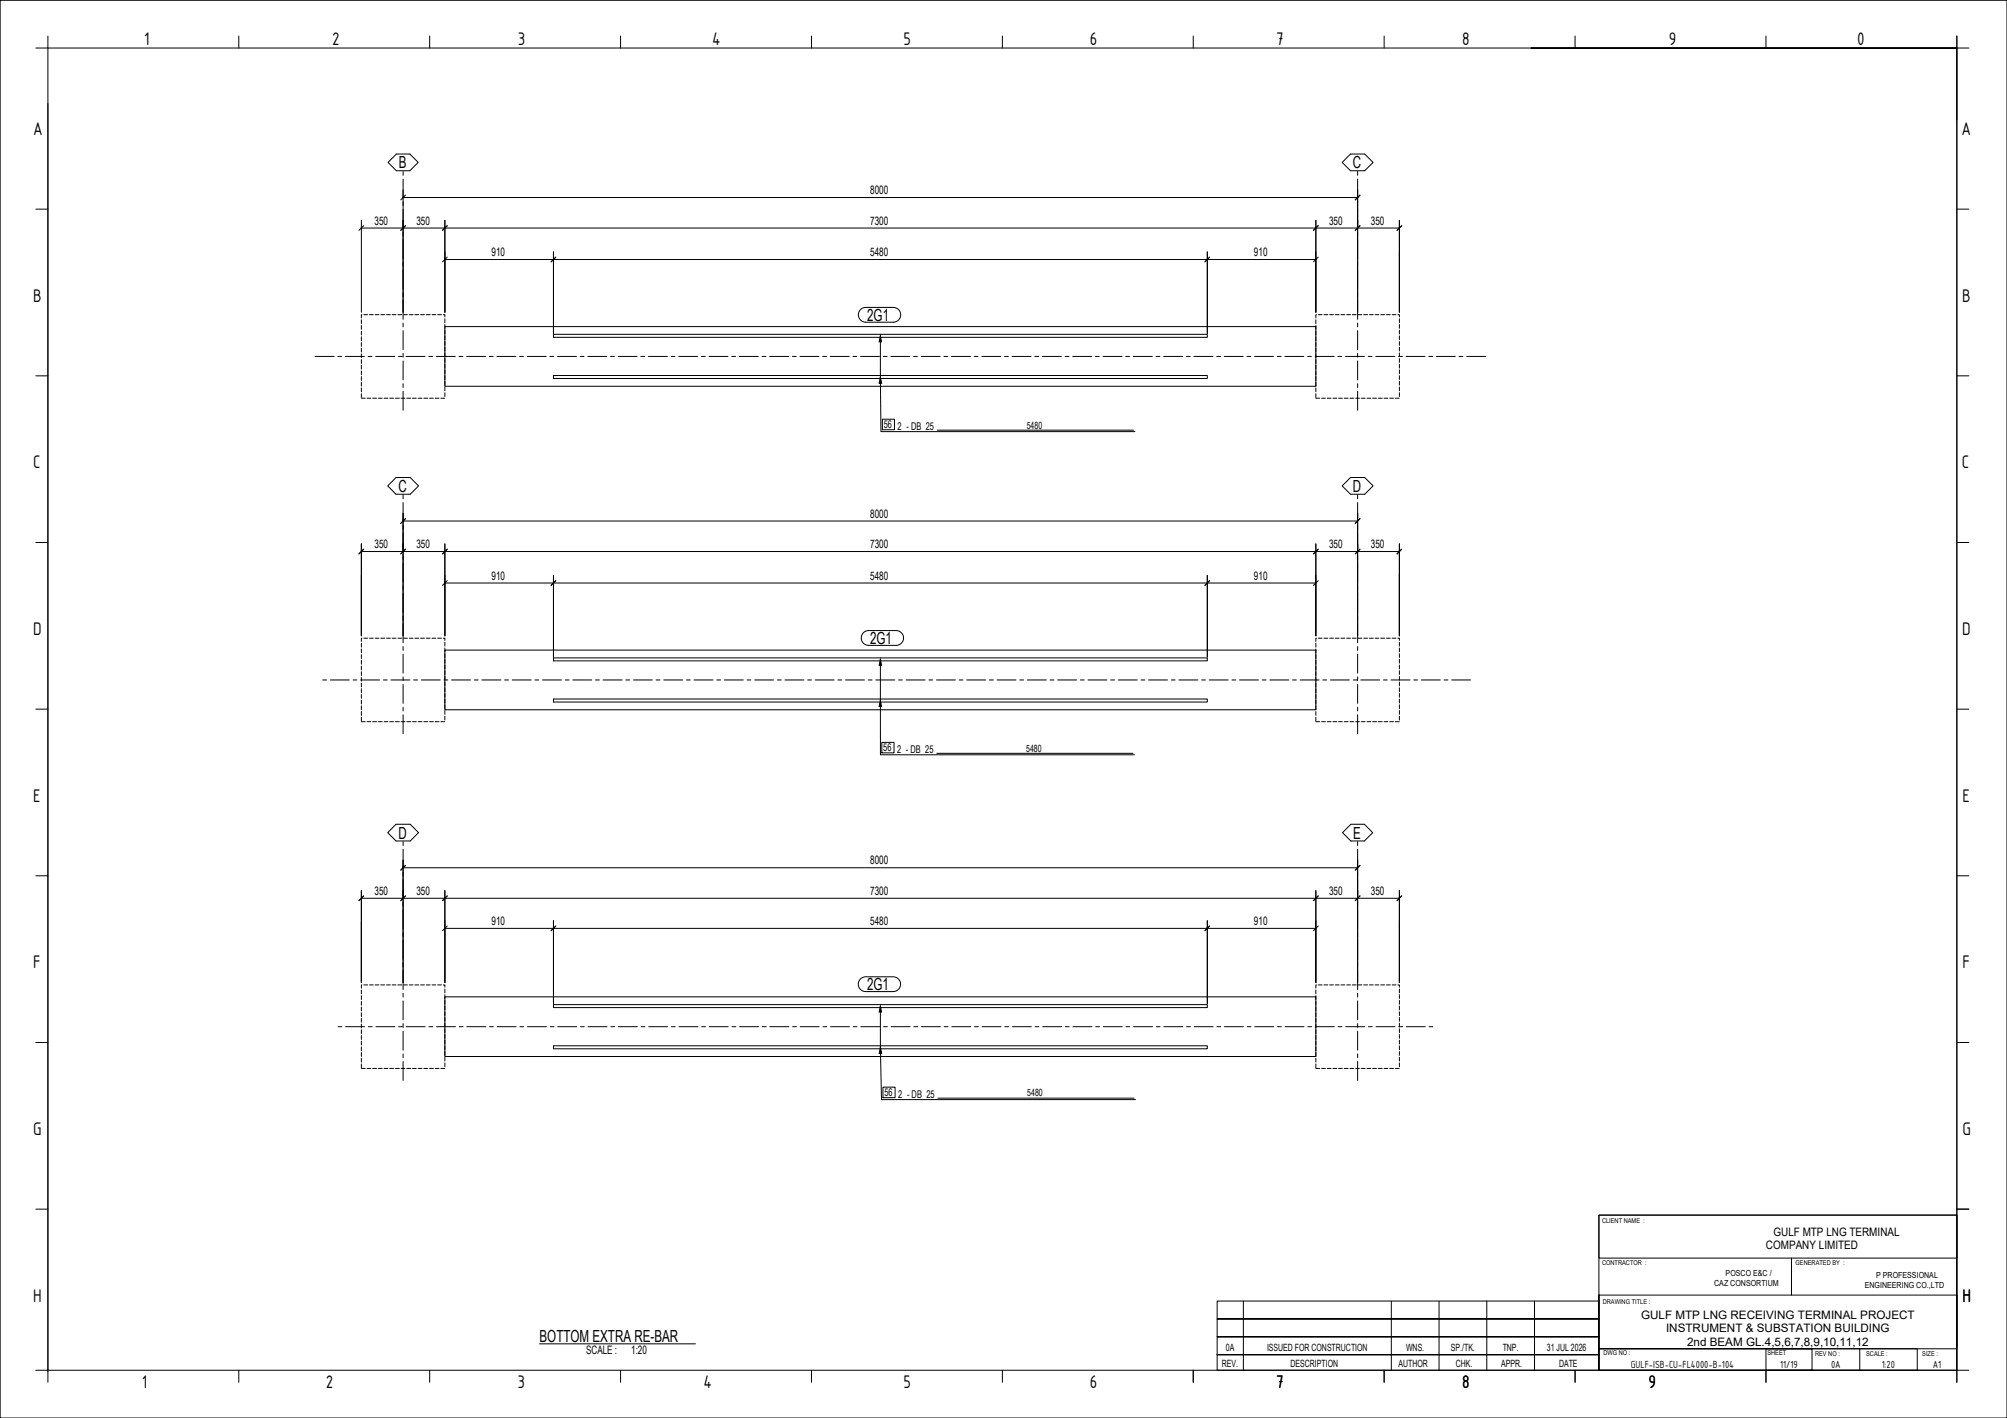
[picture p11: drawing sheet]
<svg xmlns="http://www.w3.org/2000/svg" width="841mm" height="594mm" viewBox="0 0 841 594" stroke-linecap="round" stroke-linejoin="round" font-family="sans-serif">
<defs><g id="words">
<g font-size="8.2">
<text x="60.4" y="18.9">1</text>
<text x="139.2" y="18.9">2</text>
<text x="217" y="18.9">3</text>
<text x="298.4" y="18.9">4</text>
<text x="378.6" y="18.9">5</text>
<text x="456.7" y="18.9">6</text>
<text x="534.7" y="18.9">7</text>
<text x="612.8" y="18.9">8</text>
<text x="699.3" y="18.9">9</text>
<text x="778.2" y="18.9">0</text>
<text x="13.9" y="56.6">A</text>
<text x="821.9" y="56.6">A</text>
<text x="13.9" y="126.4">B</text>
<text x="822.2" y="126.4">B</text>
<text x="13.9" y="196.2">C</text>
<text x="822" y="196.2">C</text>
<text x="13.9" y="266">D</text>
<text x="822.2" y="266">D</text>
<text x="13.9" y="335.9">E</text>
<text x="822.3" y="335.9">E</text>
<text x="13.9" y="405.7">F</text>
<text x="822.3" y="405.7">F</text>
<text x="13.9" y="475.5">G</text>
<text x="822.3" y="475.5">G</text>
<text x="13.9" y="545.3">H</text>
<text x="822.3" y="545.3">H</text>
<text x="59.5" y="581.5">1</text>
<text x="136.5" y="581.5">2</text>
<text x="216.8" y="581.5">3</text>
<text x="294.8" y="581.5">4</text>
<text x="378.6" y="581.5">5</text>
<text x="456.7" y="581.5">6</text>
<text x="534.7" y="581.6">7</text>
<text x="612.8" y="581.5">8</text>
<text x="690.8" y="581.5">9</text>
</g>
<g font-size="7">
<text x="167.1" y="70.5">B</text>
<text x="566.9" y="70.5">C</text>
<text x="363.4" y="134.4">2G1</text>
<text x="166.9" y="206.1">C</text>
<text x="566.9" y="206.1">D</text>
<text x="364.6" y="269.8">2G1</text>
<text x="166.9" y="351.3">D</text>
<text x="567.1" y="351.3">E</text>
<text x="363.4" y="414.8">2G1</text>
<text x="226.1" y="562.3">BOTTOM EXTRA RE-BAR</text>
</g>
<g font-size="4.9">
<text x="364.7" y="81.3">8000</text>
<text x="157" y="94.1">350</text>
<text x="174.5" y="94.1">350</text>
<text x="364.7" y="94.1">7300</text>
<text x="557" y="94.1">350</text>
<text x="574.5" y="94.1">350</text>
<text x="206" y="107.3">910</text>
<text x="364.7" y="107.3">5480</text>
<text x="525.5" y="107.3">910</text>
<text x="364.7" y="216.8">8000</text>
<text x="157" y="229.6">350</text>
<text x="174.5" y="229.6">350</text>
<text x="364.7" y="229.6">7300</text>
<text x="557" y="229.6">350</text>
<text x="574.5" y="229.6">350</text>
<text x="206" y="242.8">910</text>
<text x="364.7" y="242.8">5480</text>
<text x="525.5" y="242.8">910</text>
<text x="364.7" y="362.1">8000</text>
<text x="157" y="374.9">350</text>
<text x="174.5" y="374.9">350</text>
<text x="364.7" y="374.9">7300</text>
<text x="557" y="374.9">350</text>
<text x="574.5" y="374.9">350</text>
<text x="206" y="387.5">910</text>
<text x="364.7" y="387.5">5480</text>
<text x="525.5" y="387.5">910</text>
<text x="743.2" y="517.7">GULF MTP LNG TERMINAL</text>
<text x="740" y="523.4">COMPANY LIMITED</text>
<text x="687.7" y="552.5">GULF MTP LNG RECEIVING TERMINAL PROJECT</text>
<text x="698.1" y="558.2">INSTRUMENT &amp; SUBSTATION BUILDING</text>
<text x="707" y="563.8">2nd BEAM GL.4,5,6,7,8,9,10,11,12</text>
<text x="245.6" y="567.3">SCALE :</text>
<text x="264.5" y="567.3">1:20</text>
</g>
<g font-size="4.7">
<text x="683.4" y="573.1">GULF-ISB-CU-FL4000-B-104</text>
<text x="746" y="573.1">11/19</text>
<text x="767.3" y="573.1">0A</text>
<text x="788.6" y="573.1">1:20</text>
<text x="809.9" y="573.1">A1</text>
</g>
<g font-size="4.5">
<text x="370.3" y="179.4">56</text>
<text x="376.1" y="180.2">2 - DB 25</text>
<text x="370.1" y="314.8">56</text>
<text x="375.9" y="315.6">2 - DB 25</text>
<text x="370.6" y="459.3">56</text>
<text x="376.4" y="460.1">2 - DB 25</text>
</g>
<g font-size="4.2">
<text x="430.2" y="179.5">5480</text>
<text x="430" y="314.9">5480</text>
<text x="430.5" y="459.4">5480</text>
<text x="513.7" y="566.1">0A</text>
<text x="530.9" y="566.1">ISSUED FOR CONSTRUCTION</text>
<text x="589.2" y="566.1">WNS.</text>
<text x="608" y="566.1">SP./TK.</text>
<text x="629.7" y="566.1">TNP.</text>
<text x="648.2" y="566.1">31 JUL 2026</text>
<text x="512" y="572.6">REV.</text>
<text x="540.8" y="572.6">DESCRIPTION</text>
<text x="586" y="572.6">AUTHOR</text>
<text x="610" y="572.6">CHK.</text>
<text x="629" y="572.6">APPR.</text>
<text x="653.3" y="572.6">DATE</text>
</g>
<g font-size="3.5">
<text x="718.3" y="538.8">CAZ CONSORTIUM</text>
<text x="723.1" y="534.8">POSCO E&amp;C /</text>
<text x="781.4" y="539.5">ENGINEERING CO.,LTD</text>
<text x="786.2" y="535.5">P PROFESSIONAL</text>
</g>
<g font-size="2.8">
<text x="671.3" y="512.4">CLIENT NAME :</text>
<text x="671.3" y="530">CONTRACTOR :</text>
<text x="752.4" y="530">GENERATED BY :</text>
<text x="671.6" y="546.4">DRAWING TITLE :</text>
<text x="671.9" y="567.9">DWG NO :</text>
<text x="740.6" y="567.6">SHEET</text>
<text x="760.6" y="568">REV NO :</text>
<text x="782" y="568.1">SCALE :</text>
<text x="805.5" y="568.3">SIZE :</text>
</g>
</g></defs>
<!-- layer: OtherObjectType -->
<g fill="none" stroke="#000" stroke-width=".42">
<path d="M.1 .1h840.9v594h-840.9zM20.1 15.1v5h-5.1M100.1 15.1v5M180.1 15.1v5M260 15.1v5M340 15.1v5M420 15.1v5M500 15.1v5M580 15.1v5M660 15.1v5M740 15.1v5M820 15.1v564"/>
<path d="M641.6 20.1h178.4h-799.9v554h804.9M825 20.1h-5v30.2M20.1 43.4v531.2M15 87.6h5.1M820 87.6h5M15 157.5h5.1M820 157.5h5M15 227.3h5.1M820 227.3h5M15 297.1h5.1M820 297.1h5M15 366.9h5.1"/>
<path d="M820 366.9h5M15 436.7h5.1M820 436.7h5M15 506.6h5.1M670 509.1h150v18h-150zM670 509.1h150v65h-150h89.3v-9h-89.3h150v-22.5h-150v31.5zM820 506.6h5M750.7 527.1v15.5M510 545.1h160v29h-160v-6.5h160h-160v-7.5h160h-160v-7.5h160h-160zM521 545.1v29M583 545.2v28.9M603 545.2v28.9"/>
<path d="M623 545.1v29M643 545.1v29M15 574.1h5.1v5M100.1 574.1v5M180.1 574.1v5M226.1 563h65.3M260 574.1v5M340 574.1v5M420 574.1v5M500 574.1v5M580 574.1v5M660 574.1v5"/>
<path d="M740 565.1h63.4v9h-63.4zM740 574.1v5M779.3 565.1v9"/>
</g>
<!-- layer: S-GRID -->
<g fill="none" stroke="#000" stroke-width=".42">
<path d="M166.1 64.5h5.7l3.4 3.5-3.4 3.5h-5.7l-3.5-3.5zM168.9 71.9v1.5M168.9 75v8M565.9 64.5h6l3.5 3.5-3.5 3.5h-6l-3.5-3.5zM568.9 71.9v1.5M568.9 75v8M168.9 84.6v1.5M168.9 87.7v8M168.9 97.3v1.5M568.9 84.6v1.5M568.9 87.7v8M568.9 97.3v1.5"/>
<path d="M168.9 100.4v8M168.9 110v1.5M168.9 113.1v8M568.9 100.4v8M568.9 110v1.5M568.9 113.1v8M168.9 122.7v1.5M168.9 125.8v8M168.9 135.4v1.5M168.9 138.5v8M568.9 122.7v1.5M568.9 125.8v8"/>
<path d="M568.9 135.4v1.5M568.9 138.5v8M132 149.3h8M141.6 149.3h1.6M144.7 149.3h8M154.3 149.3h1.6M157.4 149.3h8M167 149.3h1.6M168.9 148.1v1.5M168.9 151.2v8M170.1 149.3h8M179.7 149.3h1.6"/>
<path d="M182.8 149.3h8M192.4 149.3h1.6M195.5 149.3h8M205 149.3h1.6M208.2 149.3h8M217.7 149.3h1.6M220.9 149.3h8M230.4 149.3h1.6M233.6 149.3h8M243.1 149.3h1.6M246.3 149.3h8M255.8 149.3h1.6"/>
<path d="M259 149.3h8M268.5 149.3h1.6M271.7 149.3h8M281.2 149.3h1.6M284.4 149.3h8M293.9 149.3h1.6M297.1 149.3h8M306.6 149.3h1.6M309.8 149.3h8M319.3 149.3h1.6M322.5 149.3h8M332 149.3h1.6"/>
<path d="M335.2 149.3h8M344.7 149.3h1.6M347.9 149.3h8M357.4 149.3h1.6M360.6 149.3h8M370.1 149.3h1.6M373.3 149.3h8M382.8 149.3h1.6M386 149.3h8M395.5 149.3h1.6M398.7 149.3h8M408.2 149.3h1.6"/>
<path d="M411.4 149.3h8M420.9 149.3h1.6M424.1 149.3h8M433.6 149.3h1.6M436.8 149.3h8M446.3 149.3h1.6M449.5 149.3h8M459 149.3h1.6M462.2 149.3h8M471.7 149.3h1.6M474.9 149.3h8M484.4 149.3h1.6"/>
<path d="M487.6 149.3h8M497.1 149.3h1.6M500.3 149.3h8M509.8 149.3h1.6M513 149.3h8M522.5 149.3h1.6M525.7 149.3h8M535.2 149.3h1.6M538.4 149.3h8M547.9 149.3h1.6M551.1 149.3h8M560.6 149.3h1.6"/>
<path d="M563.8 149.3h8M568.9 148.1v1.5M568.9 151.2v8M573.3 149.3h1.6M576.5 149.3h8M586 149.3h1.6M589.2 149.3h7.9M598.7 149.3h1.6M601.9 149.3h7.9M611.4 149.3h1.6M614.6 149.3h7.9M168.9 160.8v1.5"/>
<path d="M168.9 163.9v8M568.9 160.8v1.5M568.9 163.9v8M166 200.1h5.9l3.5 3.5-3.5 3.5h-5.9l-3.5-3.5zM168.9 207.4v1.6M168.9 210.6v7.9M565.9 200.1h6l3.5 3.5-3.5 3.5h-6l-3.5-3.5zM568.9 207.4v1.6M568.9 210.6v7.9M168.9 220.1v1.6M168.9 223.3v7.9M168.9 232.8v1.6"/>
<path d="M168.9 236v7.9M568.9 220.1v1.6M568.9 223.3v7.9M568.9 232.8v1.6M568.9 236v7.9M168.9 245.5v1.6M168.9 248.7v7.9M168.9 258.2v1.6M568.9 245.5v1.6M568.9 248.7v7.9M568.9 258.2v1.6M168.9 261.4v7.9"/>
<path d="M168.9 270.9v1.6M168.9 274.1v7.9M568.9 261.4v7.9M568.9 270.9v1.6M568.9 274.1v7.9M135.3 284.9h1.5M138.4 284.9h8M148 284.9h1.5M151.1 284.9h8M160.7 284.9h1.5M163.8 284.9h8M168.9 283.6v1.6"/>
<path d="M168.9 286.8v7.9M168.9 296.3v1.6M168.9 299.5v7.9M173.4 284.9h1.5M176.5 284.9h8M186.1 284.9h1.5M189.2 284.9h8M198.8 284.9h1.5M201.9 284.9h8M211.5 284.9h1.5M214.6 284.9h8M224.2 284.9h1.5"/>
<path d="M227.3 284.9h8M236.9 284.9h1.5M240 284.9h8M249.6 284.9h1.5M252.7 284.9h8M262.3 284.9h1.5M265.4 284.9h8M275 284.9h1.5M278.1 284.9h8M287.7 284.9h1.5M290.8 284.9h8M300.4 284.9h1.5"/>
<path d="M303.5 284.9h8M313.1 284.9h1.5M316.2 284.9h8M325.8 284.9h1.5M328.9 284.9h8M338.5 284.9h1.5M341.6 284.9h8M351.1 284.9h1.6M354.3 284.9h8M363.8 284.9h1.6M367 284.9h8M376.5 284.9h1.6"/>
<path d="M379.7 284.9h8M389.2 284.9h1.6M392.4 284.9h8M401.9 284.9h1.6M405.1 284.9h8M414.6 284.9h1.6M417.8 284.9h8M427.3 284.9h1.6M430.5 284.9h8M440 284.9h1.6M443.2 284.9h8M452.7 284.9h1.6"/>
<path d="M455.9 284.9h8M465.4 284.9h1.6M468.6 284.9h8M478.1 284.9h1.6M481.3 284.9h8M490.8 284.9h1.6M494 284.9h8M503.5 284.9h1.6M506.7 284.9h8M516.2 284.9h1.6M519.4 284.9h8M528.9 284.9h1.6"/>
<path d="M532.1 284.9h8M541.6 284.9h1.6M544.8 284.9h8M554.3 284.9h1.6M557.5 284.9h8M567 284.9h1.6M568.9 283.6v1.6M568.9 286.8v7.9M568.9 296.3v1.6M568.9 299.5v7.9M570.2 284.9h8M579.7 284.9h1.6"/>
<path d="M582.9 284.9h8M592.4 284.9h1.6M595.6 284.9h8M605.1 284.9h1.6M608.3 284.9h8M166 345.3h5.9l3.5 3.5-3.5 3.5h-5.9l-3.5-3.5zM168.9 352.7v1.5M168.9 355.8v8M566.1 345.3h5.6l3.5 3.5-3.5 3.5h-5.6l-3.5-3.5zM568.9 352.7v1.5M568.9 355.8v8M168.9 365.4v1.5"/>
<path d="M168.9 368.5v8M168.9 378.1v1.5M568.9 365.4v1.5M568.9 368.5v8M568.9 378.1v1.5M168.9 381.2v8M168.9 390.8v1.5M168.9 393.9v8M568.9 381.2v8M568.9 390.8v1.5M568.9 393.9v8M168.9 403.5v1.5"/>
<path d="M168.9 406.6v8M168.9 416.2v1.5M168.9 419.3v8M568.9 403.5v1.5M568.9 406.6v8M568.9 416.2v1.5M568.9 419.3v8M141.7 430.1h1.5M144.8 430.1h8M154.4 430.1h1.5M157.5 430.1h8M167.1 430.1h1.5"/>
<path d="M168.9 428.9v1.5M168.9 432v8M170.2 430.1h8M179.8 430.1h1.5M182.9 430.1h8M192.5 430.1h1.5M195.6 430.1h8M205.2 430.1h1.5M208.3 430.1h8M217.9 430.1h1.5M221 430.1h8M230.6 430.1h1.5"/>
<path d="M233.7 430.1h8M243.3 430.1h1.5M246.4 430.1h8M256 430.1h1.5M259.1 430.1h8M268.7 430.1h1.5M271.8 430.1h8M281.4 430.1h1.5M284.5 430.1h8M294.1 430.1h1.5M297.2 430.1h8M306.8 430.1h1.5"/>
<path d="M309.9 430.1h8M319.5 430.1h1.5M322.6 430.1h8M332.2 430.1h1.5M335.3 430.1h8M344.9 430.1h1.5M348 430.1h8M357.6 430.1h1.5M360.7 430.1h8M370.3 430.1h1.5M373.4 430.1h8M383 430.1h1.5"/>
<path d="M386.1 430.1h8M395.7 430.1h1.5M398.8 430.1h8M408.4 430.1h1.5M411.5 430.1h8M421.1 430.1h1.5M424.2 430.1h8M433.8 430.1h1.5M436.9 430.1h8M446.5 430.1h1.5M449.6 430.1h8M459.2 430.1h1.5"/>
<path d="M462.3 430.1h8M471.9 430.1h1.5M475 430.1h8M484.5 430.1h1.6M487.7 430.1h7.9M497.2 430.1h1.6M500.4 430.1h7.9M509.9 430.1h1.6M513.1 430.1h7.9M522.6 430.1h1.6M525.8 430.1h7.9M535.3 430.1h1.6"/>
<path d="M538.5 430.1h7.9M548 430.1h1.6M551.2 430.1h7.9M560.7 430.1h1.6M563.9 430.1h7.9M568.9 428.9v1.5M568.9 432v8M573.4 430.1h1.6M576.6 430.1h7.9M586.1 430.1h1.6M589.3 430.1h7.9M598.8 430.1h1.6"/>
<path d="M168.9 441.6v1.5M168.9 444.7v8M568.9 441.6v1.5M568.9 444.7v8"/>
</g>
<!-- layer: Part -->
<path d="M186.4 136.8h365v25h-365zM186.4 272.4h365v25h-365zM186.4 417.6h365v25h-365z" fill="none" stroke="#000" stroke-width=".42"/>
<!-- layer: ReinforcingBar -->
<path d="M231.9 157.3h274v1.3h-274zM231.9 140.1h274v1.2h-274zM231.9 275.6h274v1.3h-274zM231.9 292.9h274v1.2h-274zM231.9 438.1h274v1.3h-274zM231.9 420.9h274v1.2h-274z" fill="none" stroke="#000" stroke-width=".42"/>
<!-- layer: GraphicObject -->
<g fill="none" stroke="#000" stroke-width=".42">
<path d="M151.4 134v1.6M151.4 136.4v1.6M151.4 138.7v1.6M151.6 131.8l-.2 1.4M152.4 131.8h1.6M154.8 131.8h1.6M157.2 131.8h1.6M159.6 131.8h1.6M162 131.8h1.6M164.3 131.8h1.6M166.7 131.8h1.6M169.1 131.8h1.6"/>
<path d="M171.5 131.8h1.6M173.9 131.8h1.6M176.3 131.8h1.5M178.6 131.8h1.6M181 131.8h1.6M183.4 131.8h1.6M185.8 131.8h.6v1M186.4 133.6v1.6M186.4 135.9v1.6M186.4 138.3v1.6M551.4 134v1.6M551.4 136.4v1.6"/>
<path d="M551.4 138.7v1.6M551.6 131.8h-.2v1.4M552.4 131.8h1.6M554.8 131.8h1.6M557.2 131.8h1.6M559.6 131.8h1.6M561.9 131.8h1.6M564.3 131.8h1.6M566.7 131.8h1.6M569.1 131.8h1.6M571.5 131.8h1.6M573.9 131.8h1.5"/>
<path d="M576.2 131.8h1.6M578.6 131.8h1.6M581 131.8h1.6M583.4 131.8h1.6M585.8 131.8h.6v1M586.4 133.6v1.6M586.4 135.9v1.6M586.4 138.3v1.6M151.4 141.1v1.6M151.4 143.5v1.6M151.4 145.9v1.6M151.4 148.3v1.6"/>
<path d="M151.4 150.7v1.5M151.4 153v1.6M151.4 155.4v1.6M151.4 157.8v1.6M186.4 140.7v1.6M186.4 143.1v1.6M186.4 145.5v1.6M186.4 147.9v1.6M186.4 150.2v1.6M186.4 152.6v1.6M186.4 155v1.6M186.4 157.4v1.6"/>
<path d="M186.4 159.8v1.5M551.4 141.1v1.6M551.4 143.5v1.6M551.4 145.9v1.6M551.4 148.3v1.6M551.4 150.7v1.5M551.4 153v1.6M551.4 155.4v1.6M551.4 157.8v1.6M586.4 140.7v1.6M586.4 143.1v1.6M586.4 145.5v1.6"/>
<path d="M586.4 147.9v1.6M586.4 150.2v1.6M586.4 152.6v1.6M586.4 155v1.6M586.4 157.4v1.6M586.4 159.8v1.5M151.4 166.8h1.6M151.4 160.2v1.6M151.4 162.6v1.5M151.4 164.9v1.6M153.8 166.8h1.6M156.2 166.8h1.6"/>
<path d="M158.6 166.8h1.6M161 166.8h1.5M163.3 166.8h1.6M165.7 166.8h1.6M168.1 166.8h1.6M170.5 166.8h1.6M172.9 166.8h1.5M175.2 166.8h1.6M177.6 166.8h1.6M180 166.8h1.6M182.4 166.8h1.6M184.7 166.8h1.6"/>
<path d="M186.4 162.2v1.5M186.4 164.5v1.6M551.4 166.8h1.6M551.4 160.2v1.6M551.4 162.6v1.5M551.4 164.9v1.6M553.8 166.8h1.6M556.2 166.8h1.5M558.6 166.8h1.5M560.9 166.8h1.6M563.3 166.8h1.6M565.7 166.8h1.6"/>
<path d="M568.1 166.8h1.6M570.4 166.8h1.6M572.8 166.8h1.6M575.2 166.8h1.6M577.6 166.8h1.6M580 166.8h1.6M582.4 166.8h1.6M584.7 166.8h1.6M586.4 162.2v1.5M586.4 164.5v1.6M151.4 269.5v1.6M151.4 271.9v1.6"/>
<path d="M151.4 274.3v1.6M151.4 276.7v1.5M151.4 279.1v1.5M151.6 267.4l-.2 1.3M152.4 267.4h1.6M154.8 267.4h1.6M157.2 267.4h1.6M159.6 267.4h1.6M162 267.4h1.6M164.3 267.4h1.6M166.7 267.4h1.6M169.1 267.4h1.6"/>
<path d="M171.5 267.4h1.6M173.9 267.4h1.6M176.3 267.4h1.5M178.6 267.4h1.6M181 267.4h1.6M183.4 267.4h1.6M185.8 267.4h.6v.9M186.4 269.1v1.6M186.4 271.5v1.6M186.4 273.9v1.6M186.4 276.2v1.6M186.4 278.6v1.6"/>
<path d="M551.4 269.5v1.6M551.4 271.9v1.6M551.4 274.3v1.6M551.4 276.7v1.5M551.4 279.1v1.5M551.6 267.4h-.2v1.3M552.4 267.4h1.6M554.8 267.4h1.6M557.2 267.4h1.6M559.6 267.4h1.6M561.9 267.4h1.6M564.3 267.4h1.6"/>
<path d="M566.7 267.4h1.6M569.1 267.4h1.6M571.5 267.4h1.6M573.9 267.4h1.5M576.2 267.4h1.6M578.6 267.4h1.6M581 267.4h1.6M583.4 267.4h1.6M585.8 267.4h.6v.9M586.4 269.1v1.6M586.4 271.5v1.6M586.4 273.9v1.6"/>
<path d="M586.4 276.2v1.6M586.4 278.6v1.6M151.4 281.4v1.6M151.4 283.8v1.6M151.4 286.2v1.6M151.4 288.6v1.6M151.4 290.9v1.6M151.4 293.3v1.6M151.4 295.7v1.6M151.4 298.1v1.6M186.4 281v1.6M186.4 283.4v1.6"/>
<path d="M186.4 285.8v1.6M186.4 288.2v1.5M186.4 290.5v1.6M186.4 292.9v1.6M186.4 295.3v1.6M186.4 297.7v1.6M551.4 281.4v1.6M551.4 283.8v1.6M551.4 286.2v1.6M551.4 288.6v1.6M551.4 290.9v1.6M551.4 293.3v1.6"/>
<path d="M551.4 295.7v1.6M551.4 298.1v1.6M586.4 281v1.6M586.4 283.4v1.6M586.4 285.8v1.6M586.4 288.2v1.5M586.4 290.5v1.6M586.4 292.9v1.6M586.4 295.3v1.6M586.4 297.7v1.6M151.4 300.5v1.6M151.4 302.4h1.6"/>
<path d="M153.8 302.4h1.6M156.2 302.4h1.6M158.6 302.4h1.6M161 302.4h1.5M163.3 302.4h1.6M165.7 302.4h1.6M168.1 302.4h1.6M170.5 302.4h1.6M172.9 302.4h1.5M175.2 302.4h1.6M177.6 302.4h1.6M180 302.4h1.6"/>
<path d="M182.4 302.4h1.6M184.7 302.4h1.6M186.4 300.1v1.5M551.4 300.5v1.6M551.4 302.4h1.6M553.8 302.4h1.6M556.2 302.4h1.5M558.6 302.4h1.5M560.9 302.4h1.6M563.3 302.4h1.6M565.7 302.4h1.6M568.1 302.4h1.6"/>
<path d="M570.4 302.4h1.6M572.8 302.4h1.6M575.2 302.4h1.6M577.6 302.4h1.6M580 302.4h1.6M582.4 302.4h1.6M584.7 302.4h1.6M586.4 300.1v1.5M151.4 414.8v1.6M151.4 417.2v1.6M151.4 419.6v1.5M151.6 412.6l-.2 1.4"/>
<path d="M152.4 412.6h1.6M154.8 412.6h1.6M157.2 412.6h1.6M159.6 412.6h1.6M162 412.6h1.6M164.3 412.6h1.6M166.7 412.6h1.6M169.1 412.6h1.6M171.5 412.6h1.6M173.9 412.6h1.6M176.3 412.6h1.5M178.6 412.6h1.6"/>
<path d="M181 412.6h1.6M183.4 412.6h1.6M185.8 412.6h.6v1M186.4 414.4v1.6M186.4 416.7v1.6M186.4 419.1v1.6M551.4 414.8v1.6M551.4 417.2v1.6M551.4 419.6v1.5M551.6 412.6h-.2v1.4M552.4 412.6h1.6M554.8 412.6h1.6"/>
<path d="M557.2 412.6h1.6M559.6 412.6h1.6M561.9 412.6h1.6M564.3 412.6h1.6M566.7 412.6h1.6M569.1 412.6h1.6M571.5 412.6h1.6M573.9 412.6h1.5M576.2 412.6h1.6M578.6 412.6h1.6M581 412.6h1.6M583.4 412.6h1.6"/>
<path d="M585.8 412.6h.6v1M586.4 414.4v1.6M586.4 416.7v1.6M586.4 419.1v1.6M151.4 421.9v1.6M151.4 424.3v1.6M151.4 426.7v1.6M151.4 429.1v1.6M151.4 431.5v1.5M151.4 433.8v1.6M151.4 436.2v1.6M151.4 438.6v1.6"/>
<path d="M186.4 421.5v1.6M186.4 423.9v1.6M186.4 426.3v1.6M186.4 428.7v1.5M186.4 431v1.6M186.4 433.4v1.6M186.4 435.8v1.6M186.4 438.2v1.6M551.4 421.9v1.6M551.4 424.3v1.6M551.4 426.7v1.6M551.4 429.1v1.6"/>
<path d="M551.4 431.5v1.5M551.4 433.8v1.6M551.4 436.2v1.6M551.4 438.6v1.6M586.4 421.5v1.6M586.4 423.9v1.6M586.4 426.3v1.6M586.4 428.7v1.5M586.4 431v1.6M586.4 433.4v1.6M586.4 435.8v1.6M586.4 438.2v1.6"/>
<path d="M151.4 441v1.6M151.4 443.4v1.6M151.4 445.7v1.6M151.4 447.6h1.6M153.8 447.6h1.6M156.2 447.6h1.6M158.6 447.6h1.6M161 447.6h1.5M163.3 447.6h1.6M165.7 447.6h1.6M168.1 447.6h1.6M170.5 447.6h1.6"/>
<path d="M172.9 447.6h1.5M175.2 447.6h1.6M177.6 447.6h1.6M180 447.6h1.6M182.4 447.6h1.6M184.7 447.6h1.6M186.4 440.6v1.5M186.4 442.9v1.6M186.4 445.3v1.6M551.4 441v1.6M551.4 443.4v1.6M551.4 445.7v1.6"/>
<path d="M551.4 447.6h1.6M553.8 447.6h1.6M556.2 447.6h1.5M558.6 447.6h1.5M560.9 447.6h1.6M563.3 447.6h1.6M565.7 447.6h1.6M568.1 447.6h1.6M570.4 447.6h1.6M572.8 447.6h1.6M575.2 447.6h1.6M577.6 447.6h1.6"/>
<path d="M580 447.6h1.6M582.4 447.6h1.6M584.7 447.6h1.6M586.4 440.6v1.5M586.4 442.9v1.6M586.4 445.3v1.6"/>
</g>
<!-- layer: Z-DIMENSIONS -->
<g fill="none" stroke="#000" stroke-width=".42">
<path d="M168.9 79.5v51.3M568.9 79.5v51.3M151.4 95.5h.1M151.4 95.5h17.5M151.4 92.3v38.5M152.4 94.5l-2 2M168.9 82.8h.1M168.9 95.5h17.5M168.9 95.5h.1M168.9 82.8h400M169.9 81.8l-2 1.9M169.9 94.5l-2 2"/>
<path d="M186.4 95.5h365M186.4 95.5h.1M186.4 92.3v38.5M187.4 94.5l-2 2M551.4 95.5h17.5M551.4 95.5h.1M551.4 92.3v38.5M552.4 94.5l-2 2M568.9 82.8h.1M568.9 95.5h17.5M568.9 95.5h.1M569.9 81.8l-2 1.9"/>
<path d="M569.9 94.5l-2 2M586.4 95.5h.1M586.4 92.3v38.5M587.4 94.5l-2 2M186.4 108.7h.1M186.4 108.7h45.5M187.4 107.7l-2 2M231.9 108.7h274M231.9 108.7h.1M231.9 105.5v34.2M232.9 107.7l-2 2M505.9 108.7h45.5"/>
<path d="M505.9 108.7h.1M505.9 105.5v34.2M506.9 107.7l-2 2M551.4 108.7h.1M552.4 107.7l-2 2M168.9 218.3h400M168.9 218.3h.1M168.9 215.1v51.3M169.9 217.3l-2 2M568.9 218.3h.1M568.9 215.1v51.3M569.9 217.3l-2 2"/>
<path d="M150.4 232.1l2-2-2 2M151.4 231.1h.1M151.4 227.9v38.5v-38.5M151.4 231.1h17.5M168.9 231.1h17.5M168.9 231.1h.1M169.9 230.1l-2 2M186.4 231.1h365M186.4 231.1h.1M186.4 227.9v38.5M187.4 230.1l-2 2M551.4 231.1h17.5"/>
<path d="M551.4 231.1h.1M551.4 227.9v38.5M552.4 230.1l-2 2M568.9 231.1h.1M568.9 231.1h17.5M569.9 230.1l-2 2M585.4 232.1l2-2-2 2M586.4 231.1h.1M151.4 241.1v25.3M186.4 244.3h.1M186.4 244.3h319.5M187.4 243.3l-2 2"/>
<path d="M231.9 244.3h.1M231.9 241.1v34.1M232.9 243.3l-2 2M505.9 244.3h45.5M505.9 244.3h.1M505.9 241.1v34.1M506.9 243.3l-2 2M551.4 244.3h.1M552.4 243.3l-2 2M586.4 240.5v25.9v-38.5v38.5M151.4 376.3h17.5M151.4 376.3h.1"/>
<path d="M151.4 373.1v38.5v-38.5M152.4 375.3l-2 2M168.9 363.6h.1M168.9 376.3h17.5M168.9 376.3h.1M168.9 360.4v51.2M168.9 363.6h400M169.9 362.6l-2 1.9M169.9 375.3l-2 2M186.4 376.3h.1M186.4 373.1v38.5M186.4 376.3h382.5"/>
<path d="M187.4 375.3l-2 2M551.4 376.3h.1M551.4 373.1v38.5M552.4 375.3l-2 2M568.9 363.6h.1M568.9 376.3h17.5M568.9 376.3h.1M568.9 360.4v51.2M569.9 362.6l-2 1.9M569.9 375.3l-2 2M586.4 376.3h.1M586.4 373.1v38.5v-38.5"/>
<path d="M587.4 375.3l-2 2M151.4 386.3v25.3M186.4 389h.1M186.4 389h45.5M187.4 388l-2 1.9M231.9 389h274M231.9 389h.1M231.9 385.7v34.8M232.9 388l-2 1.9M505.9 389h.1M505.9 385.7v34.8M505.9 389h45.5"/>
<path d="M506.9 388l-2 1.9M551.4 389h.1M552.4 388l-2 1.9M586.4 385.7v25.9"/>
</g>
<!-- layer: ReinforcingBarMark -->
<path d="M368.9 140.7l.3 40.1h106.4M369.7 175.6h5.1v4.4h-5.1zM392.8 180.2h82.2M368.9 276.2v40h106.5M369.5 311h5.1v4.4h-5.1zM392.6 315.6h82.2M368.9 421.5l.5 39.2h106.4M370 455.5h5.1v4.4h-5.1zM393 460.1h82.2" fill="none" stroke="#000" stroke-width=".42"/>
<g fill="#000" stroke="#000" stroke-width=".42">
<path d="M368.9 140.7l.5 2.5h-1zM368.9 276.2l.5 2.5h-1zM368.9 421.5l.5 2.5h-1z"/>
<path d="M368.9 158l.5 2.5h-1zM368.4 160.5h1z"/>
<path d="M368.9 293.5l.5 2.5h-1zM368.4 296h1z"/>
<path d="M368.9 438.8l.6 2.5h-1zM368.5 441.3h1z"/>
</g>
<!-- layer: Text -->
<path d="M360.6 129.7l.8-.6 1.4-.3h11.5a3.1 3.1 0 0 1 3.1 3.1 3.1 3.1 0 0 1-3.1 3.1h-11.5a3.1 3.1 0 0 1-2.9-1.9 3.1 3.1 0 0 1 .7-3.4zM361.8 265.1l.8-.6 1.4-.3h11.5a3.1 3.1 0 0 1 3.1 3.1 3.1 3.1 0 0 1-3.1 3.1h-11.5a3.1 3.1 0 0 1-2.9-1.9 3.1 3.1 0 0 1 .7-3.4zM360.6 410.1l.7-.5 1.4-.4h11.6a3.1 3.1 0 0 1 3.1 3.1 3.1 3.1 0 0 1-3.1 3.1h-11.6a3.1 3.1 0 0 1-2.8-1.9 3.1 3.1 0 0 1 .7-3.4z" fill="none" stroke="#000" stroke-width=".42"/>
<use href="#words"/>
</svg>
